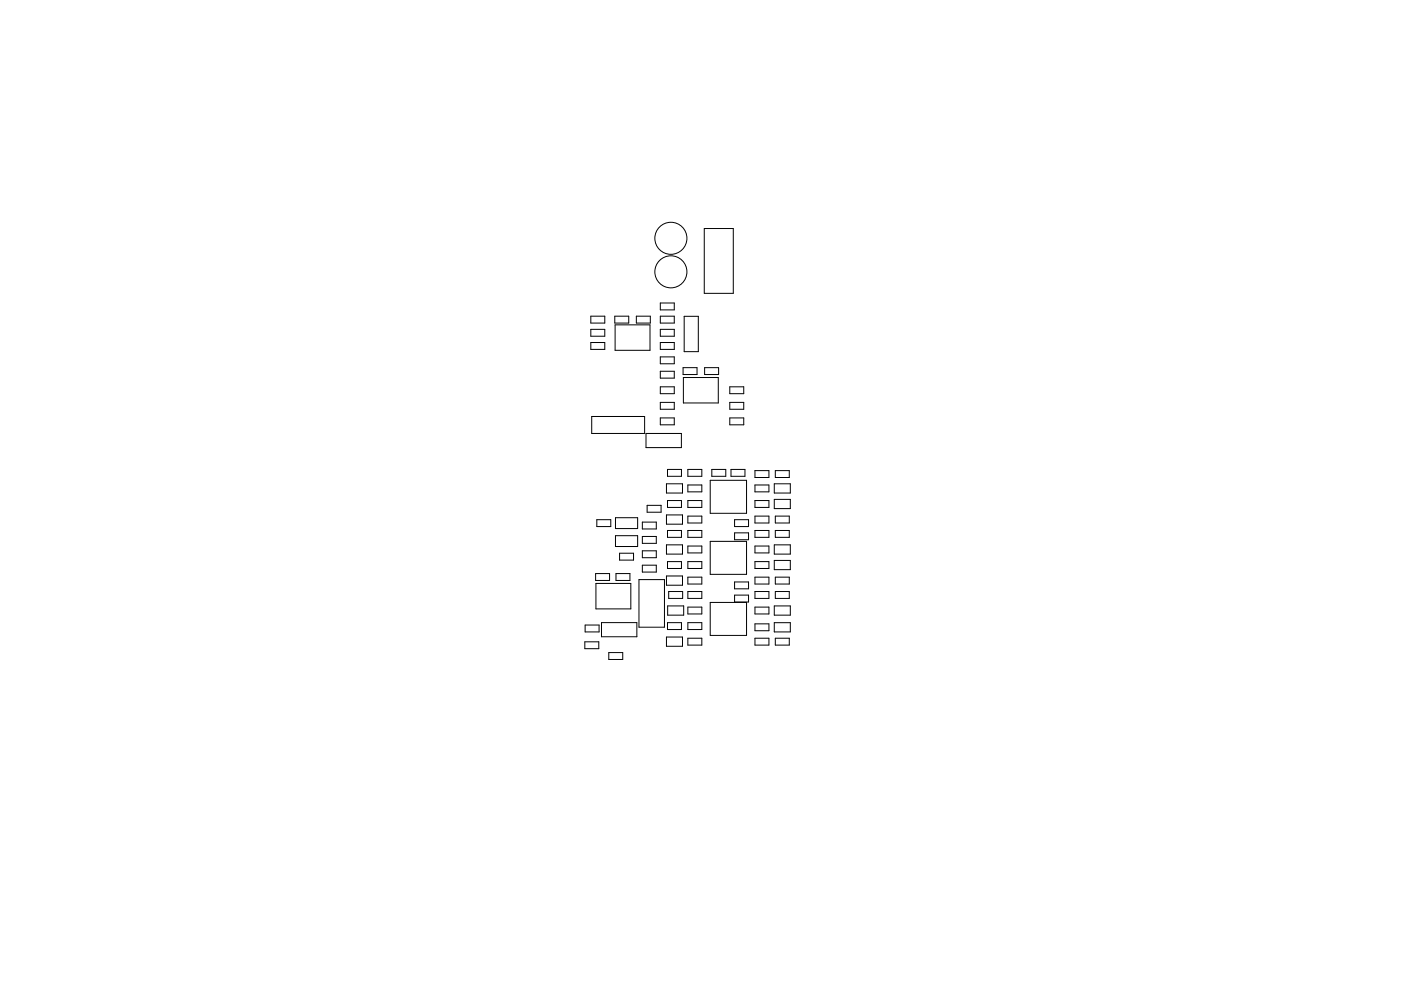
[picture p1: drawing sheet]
<svg xmlns="http://www.w3.org/2000/svg" width="297mm" height="210mm" viewBox="0 0 297 210" stroke-linecap="round" stroke-linejoin="round" font-family="sans-serif">
<g fill="none" stroke="#000" stroke-width=".21">
<path d="M149.3 48.5h6.2v13.7h-6.2zM125.3 67.1h2.9v1.4h-2.9zM125.3 69.9h2.9v1.4h-2.9zM125.3 72.7h2.9v1.4h-2.9zM130.3 67.1h3v1.4h-3zM130.4 68.9h7.4v5.4h-7.4zM134.9 67.1h3v1.4h-3zM140 67.1h3v1.4h-3zM140 69.9h3v1.4h-3zM140 64.3h3v1.4h-3zM140 72.7h3v1.4h-3zM140 75.7h3v1.5h-3z"/>
<path d="M140 78.8h3v1.4h-3zM144.8 78h3v1.5h-3zM145.1 67.1h3v7.5h-3zM149.4 78h3v1.5h-3zM125.5 88.4h11.2v3.6h-11.2zM137 92h7.5v3h-7.5zM140 82.1h3v1.4h-3zM140 85.4h3v1.4h-3zM140 88.7h3v1.4h-3zM141.5 99.6h3v1.5h-3zM144.9 80.1h7.4v5.4h-7.4zM145.8 99.6h3v1.5h-3z"/>
<path d="M150.9 99.6h3v1.5h-3zM154.7 82.1h3v1.4h-3zM154.7 85.4h3v1.4h-3zM154.7 88.7h3v1.4h-3zM155 99.6h2.9v1.5h-2.9zM160.1 99.8h2.9v1.5h-2.9zM164.4 99.8h2.9v1.5h-2.9zM126.5 110.3h3v1.4h-3zM130.5 109.8h4.7v2.3h-4.7zM130.5 113.7h4.7v2.3h-4.7zM131.4 117.4h2.9v1.4h-2.9zM136.2 113.8h2.9v1.5h-2.9z"/>
<path d="M136.2 110.8h2.9v1.4h-2.9zM136.2 116.9h2.9v1.4h-2.9zM136.2 119.9h2.9v1.5h-2.9zM137.2 107.2h3v1.5h-3zM141.3 102.6h3.4v2h-3.4zM141.3 109.3h3.4v1.9h-3.4zM141.3 115.6h3.4v2h-3.4zM141.5 112.5h3v1.5h-3zM141.5 106.2h3v1.5h-3zM141.5 119.2h3v1.4h-3zM145.8 102.9h3v1.5h-3zM145.8 106.2h3v1.5h-3z"/>
<path d="M145.8 109.5h3v1.5h-3zM145.8 112.5h3v1.5h-3zM145.8 115.9h3v1.4h-3zM145.8 119.2h3v1.4h-3zM150.6 101.9h7.7v7h-7.7zM150.6 114.9h7.7v7h-7.7zM155.7 110.3h3v1.4h-3zM155.7 113.1h3v1.4h-3zM160.1 112.5h2.9v1.5h-2.9zM160.1 102.9h2.9v1.5h-2.9zM160.1 106.2h2.9v1.5h-2.9zM160.1 109.5h2.9v1.5h-2.9z"/>
<path d="M160.1 115.9h2.9v1.4h-2.9zM160.1 119.2h2.9v1.4h-2.9zM164.2 118.9h3.4v2h-3.4zM164.2 102.6h3.4v2h-3.4zM164.2 105.9h3.4v2h-3.4zM164.2 115.6h3.4v2h-3.4zM164.4 112.5h2.9v1.5h-2.9zM164.4 109.5h2.9v1.5h-2.9zM124 136.2h3v1.4h-3zM124.1 132.6h2.9v1.5h-2.9zM126.3 121.7h2.9v1.5h-2.9zM126.3 123.8h7.4v5.4h-7.4z"/>
<path d="M127.5 132.1h7.5v3h-7.5zM129.1 138.5h2.9v1.4h-2.9zM130.6 121.7h3v1.5h-3zM135.5 123h5.4v10.1h-5.4zM141.3 122.2h3.4v2h-3.4zM141.3 135.2h3.4v1.9h-3.4zM141.5 132.1h3v1.5h-3zM141.6 128.6h3.4v1.9h-3.4zM141.8 125.5h2.9v1.5h-2.9zM145.8 122.5h3v1.4h-3zM145.8 125.5h3v1.5h-3zM145.8 128.8h3v1.5h-3z"/>
<path d="M145.8 132.1h3v1.5h-3zM145.8 135.4h3v1.5h-3zM150.6 127.8h7.7v7h-7.7zM155.7 123.5h3v1.4h-3zM155.7 126.3h3v1.4h-3zM160.1 122.5h2.9v1.4h-2.9zM160.1 125.5h2.9v1.5h-2.9zM160.1 128.8h2.9v1.5h-2.9zM160.1 132.4h2.9v1.4h-2.9zM160.1 135.4h2.9v1.5h-2.9zM164.2 128.6h3.4v1.9h-3.4zM164.2 132.1h3.4v2h-3.4z"/>
<path d="M164.4 135.4h2.9v1.5h-2.9zM164.4 122.5h2.9v1.4h-2.9zM164.4 125.5h2.9v1.5h-2.9z"/>
<circle cx="142.2" cy="57.7" r="3.4"/>
<circle cx="142.2" cy="50.6" r="3.4"/>
</g>
</svg>
